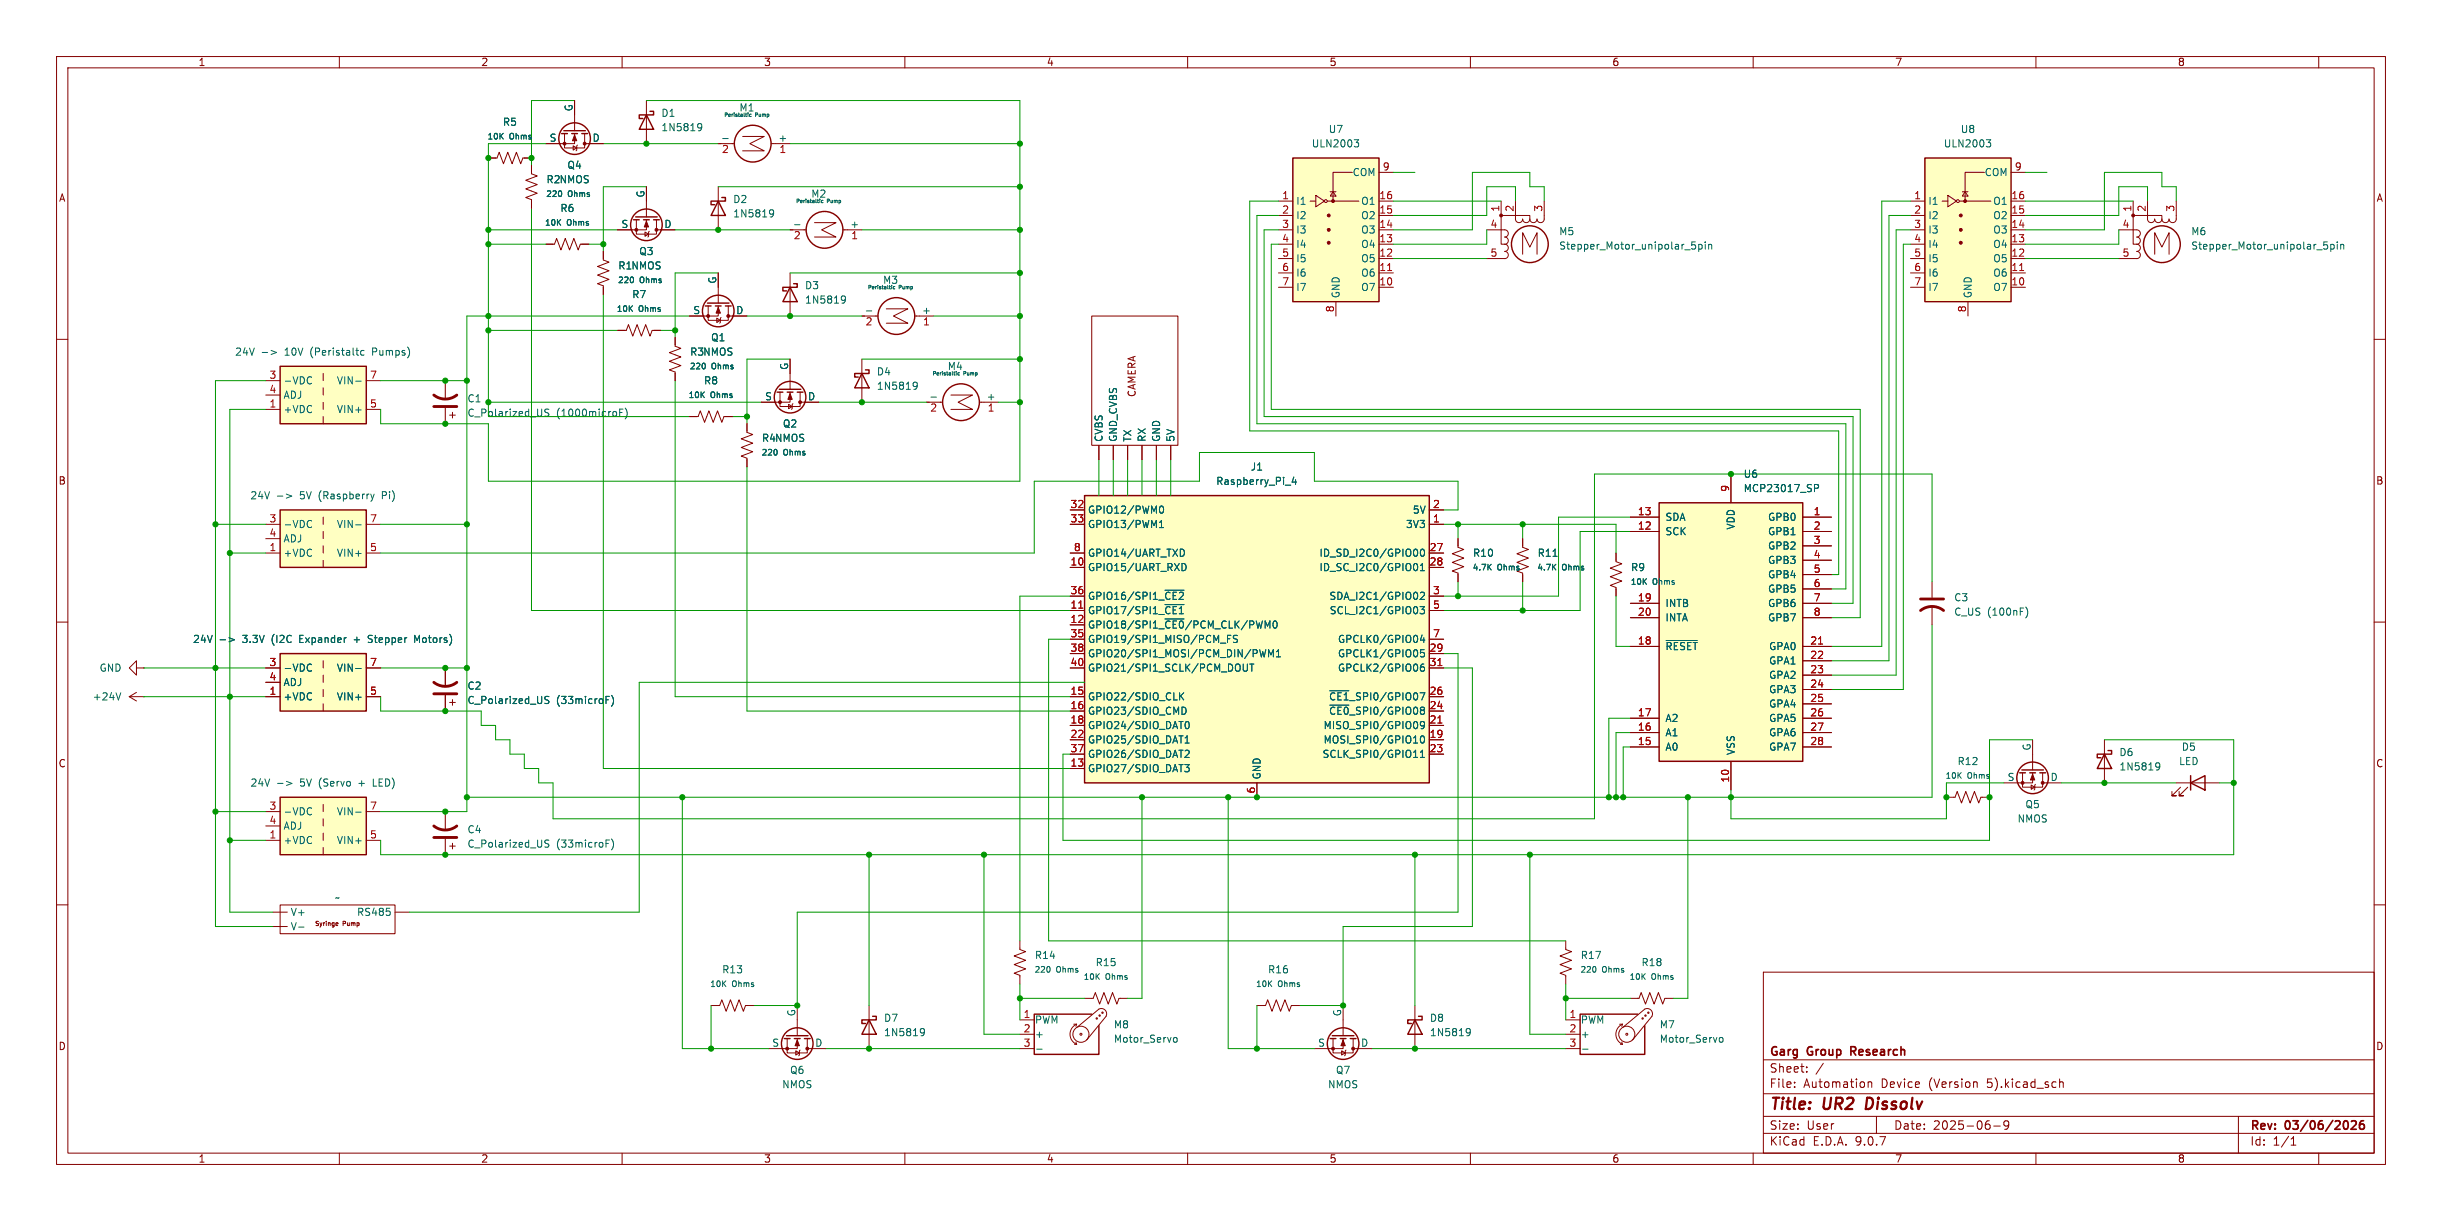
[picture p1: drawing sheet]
<svg xmlns="http://www.w3.org/2000/svg" width="432mm" height="216mm" viewBox="0 0 432 216" stroke-linecap="round" stroke-linejoin="round" font-family="sans-serif">
<defs><g id="words">
<g font-size="2.8" fill="#840000">
<text x="312.8" y="196.8">Title:</text>
<text x="322.5" y="196.8">UR2</text>
<text x="330.8" y="196.8">Dissolv</text>
</g>
<g font-size="2.1" fill="#840000">
<text x="312.8" y="189.9">Sheet:</text>
<text x="312.8" y="187.1">Garg</text>
<text x="319.7" y="187.1">Group</text>
<text x="327.9" y="187.1">Research</text>
<text x="312.8" y="192.6">File:</text>
<text x="318.9" y="192.6">Automation</text>
<text x="332.7" y="192.6">Device</text>
<text x="341.2" y="192.6">(Version</text>
<text x="351.6" y="192.6">5).kicad_sch</text>
<text x="312.8" y="202.8">KiCad</text>
<text x="312.8" y="200">Size:</text>
<text x="319.5" y="200">User</text>
<text x="320.5" y="202.8">E.D.A.</text>
<text x="328.1" y="202.8">9.0.7</text>
<text x="334.8" y="200">Date:</text>
<text x="341.8" y="200">2025-06-9</text>
<text x="397.8" y="200.2">Rev:</text>
<text x="397.8" y="202.8">Id:</text>
<text x="401.9" y="202.8">1/1</text>
<text x="404.2" y="200.2">03/06/2026</text>
</g>
<g font-size="1.8" fill="#840000">
<text x="35" y="11.9">1</text>
<text x="85" y="11.9">2</text>
<text x="135" y="11.9">3</text>
<text x="185" y="11.9">4</text>
<text x="235" y="11.9">5</text>
<text x="285" y="11.9">6</text>
<text x="335" y="11.9">7</text>
<text x="385" y="11.9">8</text>
<text x="10.3" y="35.9">A</text>
<text x="420.1" y="35.9">A</text>
<text x="201" y="70.3" transform="rotate(-90 201 70.3)">CAMERA</text>
<text x="10.3" y="85.9">B</text>
<text x="420.1" y="85.9">B</text>
<text x="10.3" y="135.9">C</text>
<text x="420.1" y="135.9">C</text>
<text x="10.3" y="185.9">D</text>
<text x="420.1" y="185.9">D</text>
<text x="35" y="205.8">1</text>
<text x="85" y="205.8">2</text>
<text x="135" y="205.8">3</text>
<text x="185" y="205.8">4</text>
<text x="235" y="205.8">5</text>
<text x="285" y="205.8">6</text>
<text x="335" y="205.8">7</text>
<text x="385" y="205.8">8</text>
</g>
<g font-size="1.8" fill="#006464">
<text x="88.8" y="22.5">R5</text>
<text x="101.3" y="19.8" transform="rotate(-90 101.3 19.8)">G</text>
<text x="116.8" y="20.9">D1</text>
<text x="116.8" y="23.4">1N5819</text>
<text x="130.6" y="19.9">M1</text>
<text x="234.8" y="23.7">U7</text>
<text x="346.6" y="23.7">U8</text>
<text x="97.1" y="25.1">S</text>
<text x="104.7" y="25.1">D</text>
<text x="137.5" y="25.1">+</text>
<text x="231.9" y="26.3">ULN2003</text>
<text x="343.6" y="26.3">ULN2003</text>
<text x="96.5" y="32.6">R2NMOS</text>
<text x="100.2" y="30.1">Q4</text>
<text x="114" y="35" transform="rotate(-90 114 35)">G</text>
<text x="143.3" y="35.2">M2</text>
<text x="239.1" y="31.3">COM</text>
<text x="350.8" y="31.3">COM</text>
<text x="99" y="37.7">R6</text>
<text x="109.8" y="40.4">S</text>
<text x="117.4" y="40.4">D</text>
<text x="129.5" y="36.1">D2</text>
<text x="129.5" y="38.6">1N5819</text>
<text x="150.2" y="40.4">+</text>
<text x="229.1" y="36.4">I1</text>
<text x="229.1" y="39">I2</text>
<text x="229.1" y="41.5">I3</text>
<text x="240.6" y="36.4">O1</text>
<text x="240.6" y="39">O2</text>
<text x="240.6" y="41.5">O3</text>
<text x="275.6" y="41.8">M5</text>
<text x="340.9" y="36.4">I1</text>
<text x="340.9" y="39">I2</text>
<text x="340.9" y="41.5">I3</text>
<text x="352.3" y="36.4">O1</text>
<text x="352.3" y="39">O2</text>
<text x="352.3" y="41.5">O3</text>
<text x="387.4" y="41.8">M6</text>
<text x="109.2" y="47.9">R1NMOS</text>
<text x="112.9" y="45.3">Q3</text>
<text x="229.1" y="44">I4</text>
<text x="229.1" y="46.6">I5</text>
<text x="240.6" y="44">O4</text>
<text x="240.6" y="46.6">O5</text>
<text x="275.6" y="44.3">Stepper_Motor_unipolar_5pin</text>
<text x="340.9" y="44">I4</text>
<text x="340.9" y="46.6">I5</text>
<text x="352.3" y="44">O4</text>
<text x="352.3" y="46.6">O5</text>
<text x="387.4" y="44.3">Stepper_Motor_unipolar_5pin</text>
<text x="111.7" y="52.9">R7</text>
<text x="126.7" y="50.3" transform="rotate(-90 126.7 50.3)">G</text>
<text x="142.2" y="51.3">D3</text>
<text x="142.2" y="53.9">1N5819</text>
<text x="156" y="50.4">M3</text>
<text x="229.1" y="49.1">I6</text>
<text x="229.1" y="51.7">I7</text>
<text x="237.1" y="52.8" transform="rotate(-90 237.1 52.8)">GND</text>
<text x="240.6" y="49.1">O6</text>
<text x="240.6" y="51.7">O7</text>
<text x="340.9" y="49.1">I6</text>
<text x="340.9" y="51.7">I7</text>
<text x="348.8" y="52.8" transform="rotate(-90 348.8 52.8)">GND</text>
<text x="352.3" y="49.1">O6</text>
<text x="352.3" y="51.7">O7</text>
<text x="122.5" y="55.6">S</text>
<text x="130.1" y="55.6">D</text>
<text x="162.9" y="55.6">+</text>
<text x="41.5" y="63.1">24V</text>
<text x="50.5" y="63.1">10V</text>
<text x="55.1" y="63.1">(Peristaltc</text>
<text x="66.3" y="63.1">Pumps)</text>
<text x="121.9" y="63.1">R3NMOS</text>
<text x="125.6" y="60.6">Q1</text>
<text x="139.4" y="65.5" transform="rotate(-90 139.4 65.5)">G</text>
<text x="167.5" y="65.6">M4</text>
<text x="50" y="70.7">ADJ</text>
<text x="50" y="68.2">-VDC</text>
<text x="59.5" y="68.2">VIN-</text>
<text x="82.6" y="71.3">C1</text>
<text x="124.4" y="68.2">R8</text>
<text x="135.2" y="70.9">S</text>
<text x="142.8" y="70.9">D</text>
<text x="154.9" y="66.6">D4</text>
<text x="154.9" y="69.1">1N5819</text>
<text x="174.4" y="70.9">+</text>
<text x="50" y="73.3">+VDC</text>
<text x="59.5" y="73.3">VIN+</text>
<text x="82.6" y="73.9">C_Polarized_US</text>
<text x="98.4" y="73.9">(1000microF)</text>
<text x="138.3" y="75.8">Q2</text>
<text x="134.6" y="78.3">R4NMOS</text>
<text x="195.2" y="78.2" transform="rotate(-90 195.2 78.2)">CVBS</text>
<text x="197.7" y="78.2" transform="rotate(-90 197.7 78.2)">GND_CVBS</text>
<text x="200.3" y="78.2" transform="rotate(-90 200.3 78.2)">TX</text>
<text x="202.8" y="78.2" transform="rotate(-90 202.8 78.2)">RX</text>
<text x="205.3" y="78.2" transform="rotate(-90 205.3 78.2)">GND</text>
<text x="207.9" y="78.2" transform="rotate(-90 207.9 78.2)">5V</text>
<text x="221.1" y="83.4">J1</text>
<text x="44.2" y="88.5">24V</text>
<text x="53.2" y="88.5">5V</text>
<text x="56.6" y="88.5">(Raspberry</text>
<text x="68" y="88.5">Pi)</text>
<text x="215" y="86">Raspberry_Pi_4</text>
<text x="308.2" y="84.7">U6</text>
<text x="308.2" y="87.2">MCP23017_SP</text>
<text x="50" y="93.6">-VDC</text>
<text x="59.5" y="93.6">VIN-</text>
<text x="192.3" y="91">GPIO12/PWM0</text>
<text x="192.3" y="93.6">GPIO13/PWM1</text>
<text x="248.5" y="93.6">3V3</text>
<text x="249.7" y="91">5V</text>
<text x="294.4" y="92.3">SDA</text>
<text x="294.4" y="94.8">SCK</text>
<text x="306.9" y="93.7" transform="rotate(-90 306.9 93.7)">VDD</text>
<text x="312.5" y="92.3">GPB0</text>
<text x="312.5" y="94.8">GPB1</text>
<text x="50" y="98.7">+VDC</text>
<text x="50" y="96.1">ADJ</text>
<text x="59.5" y="98.7">VIN+</text>
<text x="192.3" y="98.7">GPIO14/UART_TXD</text>
<text x="192.3" y="101.2">GPIO15/UART_RXD</text>
<text x="233.2" y="98.7">ID_SD_I2C0/GPIO00</text>
<text x="233.2" y="101.2">ID_SC_I2C0/GPIO01</text>
<text x="260.4" y="98.7">R10</text>
<text x="271.8" y="98.7">R11</text>
<text x="288.3" y="101.2">R9</text>
<text x="312.5" y="97.4">GPB2</text>
<text x="312.5" y="99.9">GPB3</text>
<text x="192.3" y="106.3">GPIO16/SPI1_~{CE2}</text>
<text x="235" y="106.3">SDA_I2C1/GPIO02</text>
<text x="294.4" y="107.5">INTB</text>
<text x="312.5" y="102.5">GPB4</text>
<text x="312.5" y="105">GPB5</text>
<text x="312.5" y="107.5">GPB6</text>
<text x="345.4" y="106.5">C3</text>
<text x="34" y="113.9">24V</text>
<text x="38.7" y="113.9">-&gt;</text>
<text x="43" y="113.9">3.3V</text>
<text x="48.3" y="113.9">(I2C</text>
<text x="53.4" y="113.9">Expander</text>
<text x="63.2" y="113.9">+</text>
<text x="66" y="113.9">Stepper</text>
<text x="74.3" y="113.9">Motors)</text>
<text x="192.3" y="108.8">GPIO17/SPI1_~{CE1}</text>
<text x="192.3" y="111.4">GPIO18/SPI1_~{CE0}/PCM_CLK/PWM0</text>
<text x="192.3" y="113.9">GPIO19/SPI1_MISO/PCM_FS</text>
<text x="235" y="108.8">SCL_I2C1/GPIO03</text>
<text x="236.5" y="113.9">GPCLK0/GPIO04</text>
<text x="294.4" y="110.1">INTA</text>
<text x="312.5" y="110.1">GPB7</text>
<text x="345.4" y="109.1">C_US (100nF)</text>
<text x="17.5" y="119">GND</text>
<text x="50" y="119">-VDC</text>
<text x="59.5" y="119">VIN-</text>
<text x="192.3" y="116.4">GPIO20/SPI1_MOSI/PCM_DIN/PWM1</text>
<text x="192.3" y="119">GPIO21/SPI1_SCLK/PCM_DOUT</text>
<text x="236.5" y="116.4">GPCLK1/GPIO05</text>
<text x="236.5" y="119">GPCLK2/GPIO06</text>
<text x="294.4" y="115.2">~{RESET}</text>
<text x="312.7" y="115.2">GPA0</text>
<text x="312.7" y="117.7">GPA1</text>
<text x="16.3" y="124.1">+24V</text>
<text x="50" y="124.1">+VDC</text>
<text x="50" y="121.5">ADJ</text>
<text x="59.5" y="124.1">VIN+</text>
<text x="82.6" y="122.1">C2</text>
<text x="82.6" y="124.7">C_Polarized_US</text>
<text x="98.4" y="124.7">(33microF)</text>
<text x="192.3" y="124.1">GPIO22/SDIO_CLK</text>
<text x="234.9" y="124.1">~{CE1}_SPI0/GPIO07</text>
<text x="312.7" y="120.2">GPA2</text>
<text x="312.7" y="122.8">GPA3</text>
<text x="312.7" y="125.3">GPA4</text>
<text x="192.3" y="126.6">GPIO23/SDIO_CMD</text>
<text x="192.3" y="129.1">GPIO24/SDIO_DAT0</text>
<text x="192.3" y="131.7">GPIO25/SDIO_DAT1</text>
<text x="233.9" y="129.1">MISO_SPI0/GPIO09</text>
<text x="233.9" y="131.7">MOSI_SPI0/GPIO10</text>
<text x="234.9" y="126.6">~{CE0}_SPI0/GPIO08</text>
<text x="294.4" y="127.9">A2</text>
<text x="294.4" y="130.4">A1</text>
<text x="312.7" y="127.9">GPA5</text>
<text x="312.7" y="130.4">GPA6</text>
<text x="192.3" y="134.2">GPIO26/SDIO_DAT2</text>
<text x="192.3" y="136.8">GPIO27/SDIO_DAT3</text>
<text x="223.1" y="137.9" transform="rotate(-90 223.1 137.9)">GND</text>
<text x="233.8" y="134.2">SCLK_SPI0/GPIO11</text>
<text x="294.4" y="132.9">A0</text>
<text x="306.9" y="133.6" transform="rotate(-90 306.9 133.6)">VSS</text>
<text x="312.7" y="132.9">GPA7</text>
<text x="346" y="135.5">R12</text>
<text x="359.2" y="132.8" transform="rotate(-90 359.2 132.8)">G</text>
<text x="374.7" y="133.9">D6</text>
<text x="374.7" y="136.4">1N5819</text>
<text x="385.2" y="135.5">LED</text>
<text x="385.7" y="132.9">D5</text>
<text x="44.2" y="139.3">24V</text>
<text x="53.2" y="139.3">5V</text>
<text x="56.7" y="139.3">(Servo</text>
<text x="63.9" y="139.3">+</text>
<text x="66.6" y="139.3">LED)</text>
<text x="354.9" y="138.2">S</text>
<text x="358" y="143.1">Q5</text>
<text x="362.5" y="138.2">D</text>
<text x="50" y="149.5">+VDC</text>
<text x="50" y="146.9">ADJ</text>
<text x="50" y="144.4">-VDC</text>
<text x="59.5" y="149.5">VIN+</text>
<text x="59.5" y="144.4">VIN-</text>
<text x="82.6" y="147.5">C4</text>
<text x="356.6" y="145.6">NMOS</text>
<text x="82.6" y="150.1">C_Polarized_US</text>
<text x="98.4" y="150.1">(33microF)</text>
<text x="59.1" y="159.6">~</text>
<text x="51.3" y="162.2">V+</text>
<text x="51.3" y="164.7">V-</text>
<text x="63" y="162.2">RS485</text>
<text x="127.6" y="172.3">R13</text>
<text x="182.9" y="169.8">R14</text>
<text x="193.6" y="171">R15</text>
<text x="224.1" y="172.3">R16</text>
<text x="279.4" y="169.8">R17</text>
<text x="290.2" y="171">R18</text>
<text x="140.7" y="179.8" transform="rotate(-90 140.7 179.8)">G</text>
<text x="237.2" y="179.8" transform="rotate(-90 237.2 179.8)">G</text>
<text x="136.5" y="185.2">S</text>
<text x="144" y="185.2">D</text>
<text x="156.2" y="180.9">D7</text>
<text x="156.2" y="183.4">1N5819</text>
<text x="182.9" y="181.2">PWM</text>
<text x="182.9" y="183.7">+</text>
<text x="196.9" y="182">M8</text>
<text x="196.9" y="184.6">Motor_Servo</text>
<text x="233" y="185.2">S</text>
<text x="240.6" y="185.2">D</text>
<text x="252.7" y="180.9">D8</text>
<text x="252.7" y="183.4">1N5819</text>
<text x="279.4" y="181.2">PWM</text>
<text x="279.4" y="183.7">+</text>
<text x="293.4" y="182">M7</text>
<text x="293.4" y="184.6">Motor_Servo</text>
<text x="139.6" y="190.1">Q6</text>
<text x="236.1" y="190.1">Q7</text>
<text x="138.2" y="192.6">NMOS</text>
<text x="234.7" y="192.6">NMOS</text>
</g>
<g font-size="1.8" fill="#a90000">
<text x="127.6" y="27.4">2</text>
<text x="137.7" y="27.4">1</text>
<text x="226.6" y="35.3">1</text>
<text x="243.8" y="35.3">16</text>
<text x="244.4" y="30.2">9</text>
<text x="338.4" y="35.3">1</text>
<text x="355.6" y="35.3">16</text>
<text x="356.2" y="30.2">9</text>
<text x="226.6" y="37.8">2</text>
<text x="226.6" y="40.4">3</text>
<text x="243.8" y="37.8">15</text>
<text x="243.8" y="40.4">14</text>
<text x="263.5" y="40.4">4</text>
<text x="265.2" y="37.5" transform="rotate(-90 265.2 37.5)">1</text>
<text x="267.7" y="37.5" transform="rotate(-90 267.7 37.5)">2</text>
<text x="272.8" y="37.5" transform="rotate(-90 272.8 37.5)">3</text>
<text x="338.4" y="37.8">2</text>
<text x="338.4" y="40.4">3</text>
<text x="355.6" y="37.8">15</text>
<text x="355.6" y="40.4">14</text>
<text x="375.2" y="40.4">4</text>
<text x="376.9" y="37.5" transform="rotate(-90 376.9 37.5)">1</text>
<text x="379.5" y="37.5" transform="rotate(-90 379.5 37.5)">2</text>
<text x="384.6" y="37.5" transform="rotate(-90 384.6 37.5)">3</text>
<text x="140.3" y="42.6">2</text>
<text x="150.4" y="42.6">1</text>
<text x="226.6" y="42.9">4</text>
<text x="226.6" y="45.5">5</text>
<text x="243.8" y="42.9">13</text>
<text x="243.8" y="45.5">12</text>
<text x="263.5" y="45.5">5</text>
<text x="338.4" y="42.9">4</text>
<text x="338.4" y="45.5">5</text>
<text x="355.6" y="42.9">13</text>
<text x="355.6" y="45.5">12</text>
<text x="375.2" y="45.5">5</text>
<text x="226.6" y="48">6</text>
<text x="226.6" y="50.5">7</text>
<text x="243.8" y="48">11</text>
<text x="243.8" y="50.5">10</text>
<text x="338.4" y="48">6</text>
<text x="338.4" y="50.5">7</text>
<text x="355.6" y="48">11</text>
<text x="355.6" y="50.5">10</text>
<text x="153" y="57.9">2</text>
<text x="163.1" y="57.9">1</text>
<text x="236" y="55.3" transform="rotate(-90 236 55.3)">8</text>
<text x="347.7" y="55.3" transform="rotate(-90 347.7 55.3)">8</text>
<text x="47.6" y="69.6">4</text>
<text x="47.6" y="67.1">3</text>
<text x="65.3" y="67.1">7</text>
<text x="47.6" y="72.1">1</text>
<text x="65.3" y="72.1">5</text>
<text x="164.4" y="73.1">2</text>
<text x="174.6" y="73.1">1</text>
<text x="189.2" y="89.9">32</text>
<text x="253.3" y="89.9">2</text>
<text x="305.8" y="87.1" transform="rotate(-90 305.8 87.1)">9</text>
<text x="47.6" y="95">4</text>
<text x="47.6" y="92.5">3</text>
<text x="65.3" y="92.5">7</text>
<text x="189.2" y="92.5">33</text>
<text x="253.3" y="92.5">1</text>
<text x="289.5" y="91.2">13</text>
<text x="289.5" y="93.7">12</text>
<text x="320.6" y="91.2">1</text>
<text x="320.6" y="93.7">2</text>
<text x="47.6" y="97.5">1</text>
<text x="65.3" y="97.5">5</text>
<text x="189.2" y="100.1">10</text>
<text x="189.8" y="97.5">8</text>
<text x="252.7" y="97.5">27</text>
<text x="252.7" y="100.1">28</text>
<text x="320.6" y="96.3">3</text>
<text x="320.6" y="98.8">4</text>
<text x="320.6" y="101.3">5</text>
<text x="189.2" y="105.2">36</text>
<text x="189.2" y="107.7">11</text>
<text x="253.3" y="105.2">3</text>
<text x="253.3" y="107.7">5</text>
<text x="289.5" y="106.4">19</text>
<text x="320.6" y="103.9">6</text>
<text x="320.6" y="106.4">7</text>
<text x="189.2" y="110.2">12</text>
<text x="189.2" y="112.8">35</text>
<text x="253.3" y="112.8">7</text>
<text x="289.5" y="109">20</text>
<text x="320.6" y="109">8</text>
<text x="47.6" y="117.9">3</text>
<text x="65.3" y="117.9">7</text>
<text x="189.2" y="115.3">38</text>
<text x="189.2" y="117.9">40</text>
<text x="252.7" y="115.3">29</text>
<text x="252.7" y="117.9">31</text>
<text x="289.5" y="114">18</text>
<text x="320" y="114">21</text>
<text x="320" y="116.6">22</text>
<text x="320" y="119.1">23</text>
<text x="47.6" y="122.9">1</text>
<text x="47.6" y="120.4">4</text>
<text x="65.3" y="122.9">5</text>
<text x="189.2" y="122.9">15</text>
<text x="189.2" y="125.5">16</text>
<text x="252.7" y="122.9">26</text>
<text x="252.7" y="125.5">24</text>
<text x="320" y="121.7">24</text>
<text x="320" y="124.2">25</text>
<text x="189.2" y="128">18</text>
<text x="189.2" y="130.6">22</text>
<text x="252.7" y="128">21</text>
<text x="252.7" y="130.6">19</text>
<text x="289.5" y="126.7">17</text>
<text x="289.5" y="129.3">16</text>
<text x="289.5" y="131.8">15</text>
<text x="320" y="126.7">26</text>
<text x="320" y="129.3">27</text>
<text x="320" y="131.8">28</text>
<text x="189.2" y="133.1">37</text>
<text x="189.2" y="135.6">13</text>
<text x="252.7" y="133.1">23</text>
<text x="47.6" y="143.3">3</text>
<text x="65.3" y="143.3">7</text>
<text x="222" y="140.4" transform="rotate(-90 222 140.4)">6</text>
<text x="305.8" y="138.5" transform="rotate(-90 305.8 138.5)">10</text>
<text x="47.6" y="148.3">1</text>
<text x="47.6" y="145.8">4</text>
<text x="65.3" y="148.3">5</text>
<text x="180.9" y="180.1">1</text>
<text x="180.9" y="182.6">2</text>
<text x="180.9" y="185.2">3</text>
<text x="277.4" y="180.1">1</text>
<text x="277.4" y="182.6">2</text>
<text x="277.4" y="185.2">3</text>
</g>
<g font-size="1.4" fill="#006464">
<text x="86.1" y="24.9">10K</text>
<text x="90.1" y="24.9">Ohms</text>
<text x="96.5" y="35">220</text>
<text x="100.4" y="35">Ohms</text>
<text x="96.3" y="40.1">10K</text>
<text x="100.2" y="40.1">Ohms</text>
<text x="109.2" y="50.3">220</text>
<text x="113.1" y="50.3">Ohms</text>
<text x="109" y="55.3">10K</text>
<text x="112.9" y="55.3">Ohms</text>
<text x="121.9" y="65.5">220</text>
<text x="125.8" y="65.5">Ohms</text>
<text x="121.7" y="70.6">10K</text>
<text x="125.6" y="70.6">Ohms</text>
<text x="134.6" y="80.7">220</text>
<text x="138.5" y="80.7">Ohms</text>
<text x="260.3" y="101.1">4.7K</text>
<text x="264.8" y="101.1">Ohms</text>
<text x="271.7" y="101.1">4.7K</text>
<text x="276.2" y="101.1">Ohms</text>
<text x="288.3" y="103.6">10K</text>
<text x="292.2" y="103.6">Ohms</text>
<text x="343.9" y="137.9">10K</text>
<text x="347.9" y="137.9">Ohms</text>
<text x="182.8" y="172.2">220</text>
<text x="186.8" y="172.2">Ohms</text>
<text x="191.5" y="173.5">10K</text>
<text x="195.5" y="173.5">Ohms</text>
<text x="279.4" y="172.2">220</text>
<text x="283.3" y="172.2">Ohms</text>
<text x="288" y="173.5">10K</text>
<text x="292" y="173.5">Ohms</text>
<text x="125.5" y="174.7">10K</text>
<text x="129.4" y="174.7">Ohms</text>
<text x="222" y="174.7">10K</text>
<text x="226" y="174.7">Ohms</text>
</g>
<g font-size="1.1" fill="#840000">
<text x="55.3" y="163.9">Syringe</text>
<text x="60.3" y="163.9">Pump</text>
</g>
<g font-size=".9" fill="#006464">
<text x="127.9" y="20.9">Peristaltic</text>
<text x="133.6" y="20.9">Pump</text>
<text x="140.6" y="36.1">Peristaltic</text>
<text x="146.3" y="36.1">Pump</text>
<text x="153.3" y="51.3">Peristaltic</text>
<text x="159" y="51.3">Pump</text>
<text x="164.8" y="66.6">Peristaltic</text>
<text x="170.4" y="66.6">Pump</text>
</g>
</g></defs>
<g fill="none" stroke="#840000" stroke-width=".18">
<path d="M10 10h411.8v195.9h-411.8zM12 12h407.8v191.9h-407.8zM60 10v2M110 10v2M160 10v2M210 10v2M260 10v2M310 10v2M360 10v2M410 10v2M10 60h2M419.8 60h2"/>
<path d="M257.8 95.3v1.5l1 .4-2 .7 2 .8-2 .7 2 .8-2 .8 1 .3v1.6M10 110h2M419.8 110h2M10 160h2M48.3 161.3h2.5M48.3 163.8h2.5M49.5 160h20.3v5.1h-20.3zM59.4 163.4l.4-.1-.1-.1-.3 .1v.3h.3M63.4 163.2l.1 .1-.1 .4M69.8 161.3h2.6M180.3 166.4v1.5l1.1 .4-2.1 .7 2.1 .8-2.1 .8 2.1 .7-2.1 .8 1 .4v1.5M191.8 176.5h1.5l.4-1 .7 2 .8-2 .8 2 .7-2 .8 2 .4-1h1.5"/>
<path d="M222.2 177.8h1.6l.4-1 .7 2 .8-2 .7 2 .8-2 .8 2 .3-1h1.6M250.2 177.8v7.6M311.8 171.9h108v32h-108zM419.8 160h2M311.8 197.4h108M311.8 193.4h108M311.8 187.4h108M317.3 192.1v.2M317.3 191.4v.1M319.5 189.4v.2M319.5 188.7v.1M322.4 188l-1.3 1.9"/>
<path d="M330.3 191.3v1M330.3 191.4l.2-.1 .4 .1 .1 .9M331.8 197.4v3M349.5 191.4l.1 .9M352.5 199.1h1.2M355.2 198.8l-.3 .3h-.3l-.3-.3 .2-.5 .4-.1 .2 .1a.99 .99 0 0 1-.3 1.4h-.3M364.2 191.4l.2-.1 .4 .1v.9M364.2 190.8v1.5M395.8 197.4v6.5M60 203.9v2M110 203.9v2M160 203.9v2"/>
<path d="M210 203.9v2M260 203.9v2M310 203.9v2M311.8 200.4h108M360 203.9v2M405.1 202.5h.9M405.1 201.4l.4-.4v1.5M410 203.9v2"/>
</g>
<path d="M327.3 185.9h.6M327.9 185.1h-.6v1.5M415.8 198.3l.6-.1 .2 .1v.3l-.9 1.1h.9M417.9 198.2a.59 .59 0 0 0-.7 .6v.6l.2 .2 .4 .1 .2-.2 .1-.5-.2-.2-.4-.1-.3 .3" fill="none" stroke="#840000" stroke-width=".3"/>
<path d="M330.2 194.1l-.3 2h.5" fill="none" stroke="#840000" stroke-width=".4"/>
<path d="M52.8 163.9h1M68.9 161.2v.5M185.6 171.1v.6M259.4 181.9h.3l.2 .1a.84 .84 0 0 1-.3 1.1h-.2M260 182.4l-.3 .3-.3-.1" fill="none" stroke="#006464" stroke-width=".18"/>
<path d="M250.8 179.7h.7v.6h-2.6v.7h.7M250.2 180.3l1.3 2.6h-2.6z" fill="none" stroke="#840000" stroke-width=".25"/>
<path d="M228.6 27.9h15.2v25.4h-15.2z" fill="#ffffc2"/>
<path d="M228.6 27.9h15.2v25.4h-15.2z" fill="none" stroke="#840000" stroke-width=".25"/>
<g fill="none" stroke="#840000" stroke-width=".18">
<path d="M226.1 35.6h2.5M226.1 38.1h2.5M231.6 35.6h1.1M232.7 34.5l1.5 1.1-1.5 1zM234.7 35.6h5.6M235.2 33.9h1M235.7 33.9l.5 .8h-1zM239.1 30.5h-3.4v5.1M243.8 35.6h2.6M243.8 38.1h2.6M243.8 30.5h2.6M193 55.9h15.3v22.8h-15.3z"/>
<path d="M226.1 40.6h2.5M226.1 43.2h2.5M226.1 45.7h2.5M226.1 48.3h2.5M226.1 50.8h2.5M236.2 53.3v2.6M243.8 40.6h2.6M243.8 43.2h2.6M243.8 45.7h2.6M243.8 48.3h2.6M243.8 50.8h2.6M194.3 78.7v2.6"/>
<path d="M196.8 78.7v2.6M199.4 78.7v2.6M201.9 78.7v2.6M204.5 78.7v2.6M207 78.7v2.6"/>
<circle cx="234.4" cy="35.6" r=".25"/>
</g>
<g fill="#840000" stroke="#840000" stroke-width=".18">
<circle cx="234.9" cy="38.1" r=".25"/>
<circle cx="234.9" cy="40.6" r=".25"/>
<circle cx="234.9" cy="42.9" r=".25"/>
<circle cx="235.7" cy="35.6" r=".25"/>
</g>
<path d="M245.4 47.8h.7" fill="none" stroke="#a90000" stroke-width=".18"/>
<path d="M239.5 24.7h.7l-.4 .5 .4 .1v.4l-.2 .3h-.4" fill="none" stroke="#006464" stroke-width=".18"/>
<path d="M49.5 115.6h15.3v10.1h-15.3z" fill="#ffffc2"/>
<path d="M49.5 115.6h15.3v10.1h-15.3z" fill="none" stroke="#840000" stroke-width=".25"/>
<path d="M47 118.1h2.5M57.1 116.8v1.3M57.1 119.4v1.3M64.8 118.1h2.5M47 123.2h2.5M47 120.7h2.5M57.1 121.9v1.3M57.1 124.5v1.2M64.8 123.2h2.5" fill="none" stroke="#840000" stroke-width=".18"/>
<path d="M40.5 112.8l1 .3-1 .4M54.9 117.4l.2 .1M55.1 118.6l-.2 .1M62.6 113.1h1M62.9 118.2h1M65.1 113.5l.5 .1M65.6 112.3h-.3l-.2 .3 .1 .3 .4 .1M74.2 112.3l-.4 .9-.5-.9v1.3" fill="none" stroke="#006464" stroke-width=".18"/>
<path d="M49.5 141h15.3v10.1h-15.3z" fill="#ffffc2"/>
<path d="M49.5 141h15.3v10.1h-15.3z" fill="none" stroke="#840000" stroke-width=".25"/>
<g fill="none" stroke="#840000" stroke-width=".18">
<path d="M94 29.2v1.5l1 .4-2 .8 2 .7-2 .8 2 .8-2 .7 1 .4v1.5M96.5 43.2h1.5l.4-1 .8 2 .7-2 .8 2 .8-2 .7 2 .4-1h1.5M269.2 95.3v1.5l1.1 .4-2.1 .7 2.1 .8-2.1 .7 2.1 .8-2.1 .8 1 .3v1.6M24.1 118.1v-1.3l-1.2 1.3 1.2 1.3v-1.3h1.3M25.4 118.1h.1M22.9 123.2l1.2 .8M22.9 123.2h2.5M24.1 122.4l-1.2 .8M25.4 123.2h.1M47 148.6h2.5M47 143.5h2.5M47 146.1h2.5"/>
<path d="M57.1 142.2v1.3M57.1 144.8v1.3M57.1 147.3v1.3M57.1 149.9v1.2M64.8 148.6h2.5M64.8 143.5h2.5M78.7 143.5v3.3M78.7 148.3v2.8M79.5 149.6h1M80 149.1v1"/>
</g>
<g fill="none" stroke="#006464" stroke-width=".18">
<path d="M99.3 33.9v.7M274.6 98.4h.7M21.4 122.5l-.5 1.3M49.1 138.5h.9M50.6 138.2l1 .3-1 .4M66 137.7v1.3h.6M54.9 142.8l.2 .1M55.1 144l-.2 .1M62.9 143.6h1M97.1 148.6l-.5-.1-.2 .2v.3l.5 .3 .2 .3-.3 .2-.5-.1M107.2 148.5h.6M107.2 149.1h.4"/>
<path d="M108.1 148.4a1.46 1.46 0 0 1 0 1.9"/>
</g>
<path d="M76.7 146.1a3.3 3.3 0 0 0 4.1 0M76.7 148.1h4.1" fill="none" stroke="#840000" stroke-width=".51"/>
<path d="M49.5 64.8h15.3v10.1h-15.3z" fill="#ffffc2"/>
<path d="M49.5 64.8h15.3v10.1h-15.3z" fill="none" stroke="#840000" stroke-width=".25"/>
<path d="M47 72.4h2.5M47 67.3h2.5M47 69.9h2.5M57.1 66v1.3M57.1 68.6v1.3M57.1 71.1v1.3M57.1 73.7v1.2M64.8 72.4h2.5M64.8 67.3h2.5" fill="none" stroke="#840000" stroke-width=".18"/>
<path d="M46.4 62.3h.9M47.9 62l1 .3-1 .4M54.9 66.6l.2 .1M55.1 67.8l-.2 .1M62.9 67.4h1M64.4 62h-.4l-.2 .2 .1 .5h.5" fill="none" stroke="#006464" stroke-width=".18"/>
<path d="M49.5 90.2h15.3v10.1h-15.3z" fill="#ffffc2"/>
<g fill="none" stroke="#840000" stroke-width=".25">
<path d="M137.4 69.3h1M137.8 68.8h3.8M139.2 69.3h1M141 69.3h1M49.5 90.2h15.3v10.1h-15.3zM357.1 136.7h1M357.5 136.1h3.8M358.9 136.7h1M360.7 136.7h1M372.1 133.4l1.3 2.5h-2.6zM372.7 132.7h.7v.7h-2.6v.6h.7M387.3 138.4l2.6-1.2v2.5z"/>
<path d="M387.3 137.2v2.5M154.3 179.7h.6v.6h-2.5v.7h.6M193 179.3h-10.1v7.1h11.4v-5M289.6 179.3h-10.2v7.1h11.4v-5M138.7 183.6h1M139.1 183.1h3.8M140.5 183.6h1M142.2 183.6h1.1M153.7 180.3l1.2 2.6h-2.5zM235.2 183.6h1M235.6 183.1h3.8M237 183.6h1"/>
<path d="M238.8 183.6h1"/>
<circle cx="270.5" cy="43.2" r="3.3"/>
<circle cx="382.3" cy="43.2" r="3.3"/>
<circle cx="139.7" cy="70.2" r="2.79"/>
<circle cx="359.4" cy="137.5" r="2.79"/>
<circle cx="141" cy="184.5" r="2.79"/>
<circle cx="237.5" cy="184.5" r="2.79"/>
</g>
<g fill="none" stroke="#840000" stroke-width=".18">
<path d="M265.4 38.1v5.1h.7M265.4 38.1h5.1v.6M265.4 35.6v2.5M268 35.6v3.1a.64 .64 0 0 0 .6 .7 .64 .64 0 0 0 .6-.7 .64 .64 0 0 0 .7 .7 .64 .64 0 0 0 .6-.7M273 35.6v3.1a.64 .64 0 0 1-.6 .7 .64 .64 0 0 1-.6-.7 .64 .64 0 0 1-.7 .7 .64 .64 0 0 1-.6-.7M377.2 38.1v5.1h.6M377.2 38.1h5.1v.6M377.2 35.6v2.5M379.7 35.6v3.1a.64 .64 0 0 0 .7 .7 .64 .64 0 0 0 .6-.7 .64 .64 0 0 0 .6 .7 .64 .64 0 0 0 .7-.7M384.8 35.6v3.1a.64 .64 0 0 1-.6 .7 .64 .64 0 0 1-.7-.7 .64 .64 0 0 1-.6 .7 .64 .64 0 0 1-.6-.7M109.2 58.4h1.5l.4-1 .8 2 .7-2 .8 2 .8-2 .7 2 .4-1h1.5M262.9 40.6h3.2a.64 .64 0 0 1 .6 .7 .64 .64 0 0 1-.6 .6 .63 .63 0 0 1 .6 .7 .63 .63 0 0 1-.6 .6"/>
<path d="M266.1 43.2a.64 .64 0 0 1 .6 .6 .64 .64 0 0 1-.6 .7 .63 .63 0 0 1 .6 .6 .63 .63 0 0 1-.6 .6h-3.2M269.2 45v-3.9l1.3 2.6 1.3-2.6v3.9M374.6 40.6h3.2a.64 .64 0 0 1 .7 .7 .64 .64 0 0 1-.7 .6 .63 .63 0 0 1 .7 .7 .63 .63 0 0 1-.7 .6M377.8 43.2a.64 .64 0 0 1 .7 .6 .64 .64 0 0 1-.7 .7 .63 .63 0 0 1 .7 .6 .63 .63 0 0 1-.7 .6h-3.2M381 45v-3.9l1.3 2.6 1.2-2.6v3.9M132.1 74.9v1.6l1 .3-2 .8 2 .8-2 .7 2 .8-2 .7 1 .4v1.6M137.9 69.3v2.6h3.6v-2.6M139.4 71.5l.7 .4-.7 .4zM139.7 69.3v1.8h-5.1M139.7 63.5v5.3M140.2 71.4l-.1 .1v.8l-.1 .1M141.5 71.1h3.3"/>
<path d="M47 97.8h2.5M47 92.7h2.5M47 95.3h2.5M57.1 91.4v1.3M57.1 94v1.3M57.1 96.5v1.3M57.1 99.1v1.2M64.8 97.8h2.5M64.8 92.7h2.5M285.7 97.8v1.5l1.1 .4-2.1 .8 2.1 .7-2.1 .8 2.1 .7-2.1 .8 1 .4v1.5M341.6 102.9v2.8M341.6 107.2v3.3"/>
<path d="M357.6 136.7v2.5h3.6v-2.5M359.2 138.8l.6 .4-.6 .4zM359.4 136.7v1.7h-5.1M359.4 130.8v5.3M359.9 138.7l-.1 .1v.8l-.1 .1M361.2 138.4h3.3M372.1 130.8v7.6M384.8 138.4h7.6M385.6 139.2l-1.6 1.5h.8h-.8v-.7M386.8 139.2l-1.5 1.5h.8h-.8v-.7M344.2 141h1.5l.4-1 .7 2 .8-2 .8 2 .7-2 .8 2 .4-1h1.5M125.7 177.8h1.6l.3-1 .8 2 .8-2 .7 2 .8-2 .7 2 .4-1h1.5"/>
<path d="M141 177.8v5.3M153.7 177.8v7.6M237.5 177.8v5.3M276.9 166.4v1.5l1 .4-2.1 .7 2.1 .8-2.1 .8 2.1 .7-2.1 .8 1.1 .4v1.5M288.3 176.5h1.5l.4-1 .8 2 .7-2 .8 2 .7-2 .8 2 .4-1h1.5M139.2 183.6v2.6h3.5v-2.6M140.7 185.8l.7 .4-.7 .4zM141 183.6v1.8h-5.1M141.5 185.7l-.1 .1v.8l-.2 .1M142.7 185.4h3.3M180.3 185.4h2.6M180.3 180.3h2.6"/>
<path d="M180.3 182.9h2.6M189.9 181.1h.5M190 184.7h.4M190.2 184.3l.2 .4M190.4 181.1a1.94 1.94 0 0 0-1.2 1.8 1.94 1.94 0 0 0 1.2 1.8M190.4 181.1l-.2 .4M190.5 181.6l3.8-3.2a.94 .94 0 0 1 1.1 .2 .94 .94 0 0 1 .2 1.1l-3.4 4.2M235.7 183.6v2.6h3.6v-2.6M237.2 185.8l.7 .4-.7 .4zM237.5 183.6v1.8h-5.1M238 185.7l-.1 .1v.8l-.2 .1M239.3 185.4h3.3"/>
<path d="M276.9 185.4h2.5M276.9 180.3h2.5M276.9 182.9h2.5M286.4 181.1h.5M286.5 184.7h.4M286.8 184.3l.1 .4M286.9 181.1a1.94 1.94 0 0 0-1.2 1.8 1.94 1.94 0 0 0 1.2 1.8M286.9 181.1l-.1 .4M287 181.6l3.8-3.2a.94 .94 0 0 1 1.1 .2 .94 .94 0 0 1 .2 1.1l-3.4 4.2"/>
<circle cx="194.4" cy="179.6" r=".13"/>
<circle cx="194.9" cy="179.1" r=".13"/>
<circle cx="291" cy="179.6" r=".13"/>
<circle cx="291.5" cy="179.1" r=".13"/>
<circle cx="191.1" cy="182.9" r=".18"/>
<circle cx="191.1" cy="182.9" r="1.42"/>
<circle cx="193.9" cy="180.1" r=".13"/>
<circle cx="287.7" cy="182.9" r="1.42"/>
<circle cx="287.7" cy="182.9" r=".18"/>
<circle cx="290.4" cy="180.1" r=".13"/>
</g>
<g fill="none" stroke="#006464" stroke-width=".18">
<path d="M299.2 42.8h.6M299.3 43.3h.3l.2 .2v.4l-.5 .2M300.4 43.3l.3-.1 .3 .2-.1 .6h-.5M300.4 43.2v1.3M301.5 42.8v.1M301.5 43.2v.9M302.1 43.3l.2-.1 .3 .1 .1 .8M302.1 43.2v.9M410.9 42.8h.6M411 43.3h.3l.3 .2-.1 .4-.5 .2M412.1 43.3l.4-.1 .2 .2-.1 .6h-.5M412.1 43.2v1.3"/>
<path d="M413.3 42.8v.1M413.3 43.2v.9M413.9 43.3l.2-.1 .3 .1v.8M413.9 43.2v.9M137.4 79.6v.7M49 87.7h1M50.6 87.4l1 .3-1 .4M54.9 92l.2 .1M55.1 93.2l-.2 .1M62.9 92.8h1M66.2 87.4l-.3 .8M358.2 107.3a1.46 1.46 0 0 1 0 2"/>
<path d="M381.3 134.9h.4l.1 .1a.84 .84 0 0 1-.3 1.2h-.2M381.9 135.4l-.2 .3-.4-.1M282.1 171.1v.6M162.9 181.9h.3l.2 .1a.84 .84 0 0 1-.3 1.1h-.2M163.5 182.4l-.3 .3-.3-.1M183.3 185.5h1M207.5 183.7l.2-.3 .3 .1 .1 .2-.1 .5-.3 .1-.2-.2M279.8 185.5h1M304 183.7l.2-.3 .3 .1 .2 .2-.2 .5-.3 .1-.2-.2"/>
</g>
<g fill="#840000" stroke="#840000" stroke-width=".18">
<path d="M139.7 69.6l.4 1h-.8z"/>
<path d="M359.4 136.9l.4 1h-.8z"/>
<path d="M237.5 183.9l.4 1h-.8z"/>
<path d="M141 183.9l.4 1h-.8z"/>
<circle cx="141.5" cy="71.1" r=".25"/>
<circle cx="137.9" cy="71.1" r=".25"/>
<circle cx="361.2" cy="138.4" r=".25"/>
<circle cx="357.6" cy="138.4" r=".25"/>
<circle cx="239.3" cy="185.4" r=".25"/>
<circle cx="235.7" cy="185.4" r=".25"/>
<circle cx="142.7" cy="185.4" r=".25"/>
<circle cx="139.2" cy="185.4" r=".25"/>
<circle cx="265.4" cy="38.1" r=".25"/>
<circle cx="377.2" cy="38.1" r=".25"/>
</g>
<path d="M339.6 108a3.3 3.3 0 0 1 4.1 0M339.6 105.9h4.1" fill="none" stroke="#840000" stroke-width=".51"/>
<path d="M340.4 27.9h15.2v25.4h-15.2z" fill="#ffffc2"/>
<path d="M340.4 27.9h15.2v25.4h-15.2z" fill="none" stroke="#840000" stroke-width=".25"/>
<g fill="none" stroke="#840000" stroke-width=".18">
<path d="M337.8 35.6h2.6M337.8 38.1h2.6M343.4 35.6h1M344.4 34.5l1.5 1.1-1.5 1zM346.5 35.6h5.5M347 33.9h1M347.5 33.9l.5 .8h-1zM350.9 30.5h-3.4v5.1M355.6 35.6h2.5M355.6 38.1h2.5M355.6 30.5h2.5M337.8 40.6h2.6"/>
<path d="M337.8 43.2h2.6M337.8 45.7h2.6M337.8 48.3h2.6M337.8 50.8h2.6M348 53.3v2.6M355.6 40.6h2.5M355.6 43.2h2.5M355.6 45.7h2.5M355.6 48.3h2.5M355.6 50.8h2.5"/>
<circle cx="346.2" cy="35.6" r=".25"/>
</g>
<g fill="#840000" stroke="#840000" stroke-width=".18">
<circle cx="346.7" cy="38.1" r=".25"/>
<circle cx="346.7" cy="40.6" r=".25"/>
<circle cx="346.7" cy="42.9" r=".25"/>
<circle cx="347.5" cy="35.6" r=".25"/>
</g>
<path d="M357.1 47.8h.7" fill="none" stroke="#a90000" stroke-width=".18"/>
<path d="M351.2 24.7h.8l-.4 .5 .3 .1 .1 .4-.2 .3h-.4" fill="none" stroke="#006464" stroke-width=".18"/>
<path d="M191.8 87.6h60.9v50.8h-60.9z" fill="#ffffc2"/>
<path d="M191.8 87.6h60.9v50.8h-60.9z" fill="none" stroke="#840000" stroke-width=".25"/>
<g fill="none" stroke="#840000" stroke-width=".18">
<path d="M189.2 90.2h2.6M189.2 92.7h2.6M189.2 97.8h2.6M252.7 90.2h2.6M252.7 92.7h2.6M252.7 97.8h2.6M189.2 100.3h2.6M189.2 105.4h2.6M189.2 108h2.6M189.2 110.5h2.6M189.2 113h2.6M189.2 115.6h2.6"/>
<path d="M189.2 118.1h2.6M252.7 100.3h2.6M252.7 105.4h2.6M252.7 108h2.6M252.7 113h2.6M252.7 115.6h2.6M252.7 118.1h2.6M189.2 123.2h2.6M189.2 125.7h2.6M189.2 128.3h2.6M189.2 130.8h2.6M189.2 133.4h2.6"/>
<path d="M189.2 135.9h2.6M222.2 138.4v2.6M252.7 123.2h2.6M252.7 125.7h2.6M252.7 128.3h2.6M252.7 130.8h2.6M252.7 133.4h2.6"/>
</g>
<g fill="none" stroke="#006464" stroke-width=".18">
<path d="M205 90l.1-.4 .2-.1a.68 .68 0 0 1 .5 .6 .68 .68 0 0 1-.5 .6l-.2-.1-.1-.3M205 93.3h.7M205 92.4l.4-.4v1.3M209 97.1a.68 .68 0 0 1 .4 .6 .68 .68 0 0 1-.4 .7M209 99.6a.64 .64 0 0 1 .7 .7 .64 .64 0 0 1-.7 .6M227.3 85.8h.9M228.8 84.3l-.3 .9h.8M229.1 84.8v.9M250.2 99.6a.68 .68 0 0 1 .5 .7 .68 .68 0 0 1-.5 .6M250.5 97.2l.2 .4-.2 .6M251.3 97.2l.2-.1a.68 .68 0 0 1 .4 .6 .68 .68 0 0 1-.4 .7l-.2-.2-.1-.3zM206 104.4h3.4"/>
<path d="M206 106.9h3.4M206 109.4h3.4M215.8 113.7h1M217.1 112.9h.4M217.7 112.3h-.6v1.3M218.8 112.4l-.5-.1-.2 .2v.3l.6 .3 .1 .3-.2 .2-.5-.1M219.8 117.4v1l.3 .3 .3-.1 .2-.2v-1M221 117.4h.7M221.3 117.4v1.3M222.7 114.9l.3 1.2 .3-.9 .2 .9 .3-1.2M224.3 116.1v-1.2l.4 .9 .5-.9v1.2M225.2 109.9l.2-.1a.68 .68 0 0 1 .4 .6 .68 .68 0 0 1-.4 .7l-.2-.2-.1-.3z"/>
<path d="M225.7 116.1h.7M225.7 115.2l.4-.3v1.2M250.6 107.5v.8M251.1 107.3h.8l-.4 .4 .3 .2v.5l-.2 .1-.5-.1M251.2 100.9h.7M251.2 104.8l.4-.1 .3 .4-.8 .9h.8M251.2 100l.3-.4v1.3M251.5 112.3l-.3 .9h.7M251.8 117.4l-.4 .1a.86 .86 0 0 0 0 1.2l.4-.1 .1-.5-.3-.2-.3 .1-.1 .1M251.8 112.8v.8M251.8 114.9h-.6v.6l.1-.1h.5l.1 .2-.1 .4-.2 .1-.4-.1M208.6 122.5v1.3"/>
<path d="M208.8 123l.5 .8M209 125a.64 .64 0 0 1 .7 .7 .64 .64 0 0 1-.7 .6M209.3 122.5l-.7 .7M209.5 135.2h.8l-.4 .5 .3 .1v.5l-.2 .2-.5-.2M209.6 132.8l.4-.1 .3 .3-.8 .9h.8M209.6 131.4h.7M209.6 130.5l.3-.4v1.3M209.7 127.7l.2-.1a.68 .68 0 0 1 .4 .6 .68 .68 0 0 1-.4 .6l-.2-.1-.1-.3zM235.1 122.1h3.4M235.1 124.7h3.4M249.9 133.9h.8M251.2 133.9h.7"/>
<path d="M251.2 133l.3-.3v1.2M251.3 130.2l.2-.1a.68 .68 0 0 1 .4 .7 .68 .68 0 0 1-.4 .6l-.2-.1-.1-.4zM251.9 128.1l-.3 .3-.3-.1-.1-.2 .1-.5h.3l.2 .1a.84 .84 0 0 1-.3 1.1h-.2"/>
</g>
<path d="M190.7 107.5h.8M254.2 117.7h.8M254.2 127.9h.8" fill="none" stroke="#a90000" stroke-width=".18"/>
<path d="M293.4 88.9h25.4v45.7h-25.4z" fill="#ffffc2"/>
<g fill="none" stroke="#840000" stroke-width=".25">
<path d="M114.9 19.7h.7v.6h-2.6v.7h.7M99.3 23.6h1M99.7 23.1h3.8M101.1 23.6h1M102.9 23.6h1M112 38.9h1M112.4 38.4h3.8M113.8 38.9h1M114.3 20.3l1.3 2.6h-2.6zM115.6 38.9h1M127 35.6l1.3 2.5h-2.6zM127.6 34.9h.7v.7h-2.6v.6h.7"/>
<path d="M124.7 54.1h1M125.1 53.6h3.8M126.5 54.1h1M128.3 54.1h1M139.7 50.8l1.3 2.5h-2.6zM140.3 50.2h.7v.6h-2.6v.6h.7M152.4 66l1.3 2.6h-2.6zM153 65.4h.7v.6h-2.6v.7h.7M293.4 88.9h25.4v45.7h-25.4z"/>
<circle cx="101.6" cy="24.5" r="2.79"/>
<circle cx="114.3" cy="39.8" r="2.79"/>
<circle cx="133.1" cy="25.4" r="3.3"/>
<circle cx="127" cy="55" r="2.79"/>
<circle cx="145.8" cy="40.6" r="3.3"/>
<circle cx="158.5" cy="55.9" r="3.3"/>
<circle cx="169.9" cy="71.1" r="3.3"/>
</g>
<g fill="none" stroke="#840000" stroke-width=".18">
<path d="M101.6 17.8v5.3M114.3 17.8v7.6M86.4 27.9h1.5l.4-1 .7 2.1 .8-2.1 .8 2.1 .7-2.1 .8 2.1 .4-1.1h1.5M94 29.2v1.3M94 35.6v1.2M99.8 23.6v2.6h3.6v-2.6M101.3 25.8l.7 .4-.7 .3zM101.6 23.6v1.8h-5.1M102.1 25.7l-.1 .1v.7l-.1 .2M103.4 25.4h3.3M112.5 38.9v2.5h3.6v-2.5M114.3 38.9v1.7h-5.1"/>
<path d="M114.3 33v5.4M127 25.4h2.8M127 33v7.6M131.3 24.1h3.8l-2.5 1.3 2.5 1.3h-3.8M136.3 25.4h3.4M144 39.4h3.8l-2.5 1.2 2.5 1.3h-3.8M96.5 43.2h1.3M102.9 43.2h1.2M106.7 44.5v1.5l1 .4-2 .7 2 .8-2 .7 2 .8-2 .8 1 .3v1.6M109.2 58.4h1.3M114 41l.7 .4-.7 .4zM114.8 40.9l-.1 .1v.8l-.1 .1"/>
<path d="M115.6 58.4h1.2M116.1 40.6h3.3M119.4 59.7v1.5l1 .4-2 .8 2 .7-2 .8 2 .7-2 .8 1 .4v1.5M125.2 54.1v2.5h3.6v-2.5M126.7 56.3l.7 .3-.7 .4zM127 54.1v1.8h-5.1M127 48.3v5.3M127.5 56.1l-.1 .2v.7l-.1 .2M128.8 55.9h3.3M139.7 48.3v7.6M139.7 40.6h2.8M149 40.6h3.4"/>
<path d="M152.4 55.9h2.8M156.7 54.6h3.8l-2.5 1.3 2.5 1.3h-3.8M161.7 55.9h3.4M78.7 67.3v3.3M78.7 72.1v2.8M79.5 73.4h1M80 72.9v1M121.9 73.7h1.5l.4-1.1 .8 2.1 .7-2.1 .8 2.1 .8-2.1 .7 2.1 .4-1h1.5M132.1 74.9v1.3M134.6 71.1h2.6M139.7 63.5v2.5M142.2 71.1h2.6"/>
<path d="M152.4 63.5v7.6M163.8 71.1h2.9M168.1 69.9h3.9l-2.6 1.2 2.6 1.3h-3.9M173.2 71.1h3.3M194.3 78.7v2.6M196.8 78.7v2.6M199.4 78.7v2.6M201.9 78.7v2.6M204.5 78.7v2.6M207 78.7v2.6M132.1 81.3v1.3M189.2 90.2h2.6"/>
<path d="M189.2 92.7h2.6M189.2 97.8h2.6M252.7 90.2h2.6M252.7 92.7h2.6M252.7 97.8h2.6M257.8 95.3v1.2M269.2 95.3v1.2M285.7 97.8v1.3M288.3 91.4h5.1M288.3 94h5.1M306.1 83.8v5.1M318.8 91.4h5"/>
<path d="M318.8 94h5M318.8 96.5h5M318.8 99.1h5M47 118.1h2.5M64.8 118.1h2.5M78.7 118.1v3.3M189.2 118.1h2.6M189.2 100.3h2.6M189.2 105.4h2.6M189.2 108h2.6M189.2 110.5h2.6M189.2 113h2.6"/>
<path d="M189.2 115.6h2.6M252.7 118.1h2.6M252.7 100.3h2.6M252.7 105.4h2.6M252.7 108h2.6M252.7 113h2.6M252.7 115.6h2.6M257.8 101.6v1.3M269.2 101.6v1.3M285.7 104.1v1.3M288.3 106.7h5.1M288.3 109.2h5.1"/>
<path d="M288.3 114.3h5.1M318.8 106.7h5M318.8 109.2h5M318.8 114.3h5M318.8 101.6h5M318.8 104.1h5M318.8 116.8h5M318.8 119.4h5M47 123.2h2.5M47 120.7h2.5M64.8 123.2h2.5M78.7 122.9v2.8"/>
<path d="M79.5 124.2h1M80 123.7v1M189.2 123.2h2.6M189.2 125.7h2.6M189.2 128.3h2.6M189.2 130.8h2.6M189.2 133.4h2.6M189.2 135.9h2.6M222.2 138.4v2.6M252.7 123.2h2.6M252.7 125.7h2.6M252.7 128.3h2.6"/>
<path d="M252.7 130.8h2.6M252.7 133.4h2.6M288.3 127h5.1M288.3 129.5h5.1M288.3 132.1h5.1M306.1 134.6v5.1M318.8 127h5M318.8 129.5h5M318.8 132.1h5M318.8 121.9h5M318.8 124.5h5"/>
</g>
<g fill="none" stroke="#006464" stroke-width=".18">
<path d="M99.3 33.9v.7M123.5 21.9h.3l.2 .1a.84 .84 0 0 1-.3 1.1h-.2M124.1 22.4l-.3 .2h-.3M127.8 24.5h1M132.3 20.2v.4M132.5 20.5h.1M132.6 20.5v.1M132.6 20.6h.2M136.2 37.2l.3-.1 .2 .1a.84 .84 0 0 1-.3 1.2h-.2M136.8 37.6l-.3 .3-.3-.1M140.5 39.7h1M145 35.4v.4"/>
<path d="M145.2 35.7l.3 .1M112 49.2v.6M148.9 52.4l.3-.1 .2 .2a.84 .84 0 0 1-.3 1.1h-.2M149.5 52.9l-.3 .2h-.3M153.2 55h1M157.7 50.7v.4M158 51l.2 .1M97.1 72.4l-.5-.1-.2 .2v.3l.5 .3 .2 .3-.3 .2-.5-.1M109.6 72.9h.4M110.2 72.3h-.6v1.3M110.5 72.2a1.46 1.46 0 0 1 0 1.9M124.7 64.4v.6"/>
<path d="M137.4 79.6v.7M161.6 67.6h.3l.2 .1a.84 .84 0 0 1-.3 1.1h-.2M162.2 68.1l-.3 .3-.3-.1M164.6 70.2h1M169.1 65.9v.4M169.4 66.2l.3 .1M205 90l.1-.4 .2-.1a.68 .68 0 0 1 .5 .6 .68 .68 0 0 1-.5 .6l-.2-.1-.1-.3M205 93.3h.7M205 92.4l.4-.4v1.3M209 97.1a.68 .68 0 0 1 .4 .6 .68 .68 0 0 1-.4 .7M209 99.6a.64 .64 0 0 1 .7 .7 .64 .64 0 0 1-.7 .6M227.3 85.8h.9"/>
<path d="M228.8 84.3l-.3 .9h.8M229.1 84.8v.9M250.2 99.6a.68 .68 0 0 1 .5 .7 .68 .68 0 0 1-.5 .6M250.5 97.2l.2 .4-.2 .6M251.3 97.2l.2-.1a.68 .68 0 0 1 .4 .6 .68 .68 0 0 1-.4 .7l-.2-.2-.1-.3zM274.6 98.4h.7M320.8 85.7h.5l.3 .2-.2 .4h-.6M40.5 112.8l1 .3-1 .4M54.9 117.4l.2 .1M55.1 118.6l-.2 .1M62.6 113.1h1M62.9 118.2h1"/>
<path d="M65.1 113.5l.5 .1M65.6 112.3h-.3l-.2 .3 .1 .3 .4 .1M74.2 112.3l-.4 .9-.5-.9v1.3M206 104.4h3.4M206 106.9h3.4M206 109.4h3.4M215.8 113.7h1M217.1 112.9h.4M217.7 112.3h-.6v1.3M218.8 112.4l-.5-.1-.2 .2v.3l.6 .3 .1 .3-.2 .2-.5-.1M219.8 117.4v1l.3 .3 .3-.1 .2-.2v-1M221 117.4h.7"/>
<path d="M221.3 117.4v1.3M222.7 114.9l.3 1.2 .3-.9 .2 .9 .3-1.2M224.3 116.1v-1.2l.4 .9 .5-.9v1.2M225.2 109.9l.2-.1a.68 .68 0 0 1 .4 .6 .68 .68 0 0 1-.4 .7l-.2-.2-.1-.3zM225.7 116.1h.7M225.7 115.2l.4-.3v1.2M250.6 107.5v.8M251.1 107.3h.8l-.4 .4 .3 .2v.5l-.2 .1-.5-.1M251.2 100.9h.7M251.2 104.8l.4-.1 .3 .4-.8 .9h.8M251.2 100l.3-.4v1.3M251.5 112.3l-.3 .9h.7"/>
<path d="M251.8 117.4l-.4 .1a.86 .86 0 0 0 0 1.2l.4-.1 .1-.5-.3-.2-.3 .1-.1 .1M251.8 112.8v.8M251.8 114.9h-.6v.6l.1-.1h.5l.1 .2-.1 .4-.2 .1-.4-.1M294.6 113.3h5.5M97.1 123.2l-.5-.1-.2 .2v.3l.5 .3 .2 .3-.3 .2-.5-.1M107.2 123.1h.6M107.2 123.7h.4M108.1 123a1.46 1.46 0 0 1 0 1.9M208.6 122.5v1.3M208.8 123l.5 .8M209 125a.64 .64 0 0 1 .7 .7 .64 .64 0 0 1-.7 .6M209.3 122.5l-.7 .7"/>
<path d="M209.5 135.2h.8l-.4 .5 .3 .1v.5l-.2 .2-.5-.2M209.6 132.8l.4-.1 .3 .3-.8 .9h.8M209.6 131.4h.7M209.6 130.5l.3-.4v1.3M209.7 127.7l.2-.1a.68 .68 0 0 1 .4 .6 .68 .68 0 0 1-.4 .6l-.2-.1-.1-.3zM235.1 122.1h3.4M235.1 124.7h3.4M249.9 133.9h.8M251.2 133.9h.7M251.2 133l.3-.3v1.2M251.3 130.2l.2-.1a.68 .68 0 0 1 .4 .7 .68 .68 0 0 1-.4 .6l-.2-.1-.1-.4zM251.9 128.1l-.3 .3-.3-.1-.1-.2 .1-.5h.3l.2 .1a.84 .84 0 0 1-.3 1.1h-.2"/>
</g>
<path d="M190.7 107.5h.8M254.2 117.7h.8M321.6 113.9h.7M254.2 127.9h.8" fill="none" stroke="#a90000" stroke-width=".18"/>
<g fill="#840000" stroke="#840000" stroke-width=".18">
<path d="M101.6 23.9l.4 1h-.8z"/>
<path d="M127 54.4l.4 1h-.8z"/>
<path d="M114.3 39.1l.4 1h-.8z"/>
<circle cx="103.4" cy="25.4" r=".25"/>
<circle cx="99.8" cy="25.4" r=".25"/>
<circle cx="128.8" cy="55.9" r=".25"/>
<circle cx="125.2" cy="55.9" r=".25"/>
<circle cx="116.1" cy="40.6" r=".25"/>
<circle cx="112.5" cy="40.6" r=".25"/>
</g>
<path d="M76.7 69.9a3.3 3.3 0 0 0 4.1 0M76.7 71.9h4.1M76.7 120.7a3.3 3.3 0 0 0 4.1 0M76.7 122.7h4.1" fill="none" stroke="#840000" stroke-width=".51"/>
<g fill="none" stroke="#009600" stroke-width=".18">
<path d="M101.6 17.8h-7.6v11.4M114.3 17.8h66v67.3h-93.9v-10.2h-19.1v-2.5M94 36.8v71.2h95.2M96.5 25.4h-10.1v48.3h35.5M106.7 25.4h20.3M114.3 33h-7.6v11.5M127 33h53.3M139.7 25.4h40.6M226.1 38.1h-3.9v36.8h104.2v29.2h-2.6M226.1 35.6h-5.1v40.6h104.1v25.4h-1.3M246.4 30.5h3.8M246.4 35.6h19"/>
<path d="M268 35.6v-2.6h-5.1v5.1h-16.5M273 35.6v-2.6h-2.5v-2.5h-10.2v10.1h-13.9M337.8 38.1h-3.8v78.7h-10.2M337.8 35.6h-5.1v78.7h-8.9M358.1 30.5h3.8M358.1 35.6h19.1M379.7 35.6v-2.6h-5.1v5.1h-16.5M384.8 35.6v-2.6h-2.5v-2.5h-10.2v10.1h-14M86.4 43.2h10.1M86.4 40.6h22.8M86.4 58.4h22.8M104.1 43.2h2.6"/>
<path d="M106.7 52.1v83.8h82.5M116.8 58.4h2.6M119.4 40.6h20.3M121.9 55.9h-39.4v87.6h-15.2M127 48.3h-7.6v11.4M132.1 55.9h20.3M139.7 48.3h40.6M152.4 40.6h27.9M165.1 55.9h15.2M226.1 43.2h-1.3v29.2h104.1v36.8h-5.1M226.1 40.6h-2.6v33.1h104.2v33h-3.9M246.4 45.7h16.5"/>
<path d="M262.9 40.6v2.6h-16.5M337.8 43.2h-1.3v78.7h-12.7M337.8 40.6h-2.5v78.8h-11.5M358.1 45.7h16.5M374.6 40.6v2.6h-16.5M47 72.4h-6.4v88.9h7.7M47 67.3h-8.9v96.5h10.2M67.3 67.3h15.2M86.4 71.1h48.2M119.4 67.3v55.9h69.8M129.5 73.7h2.6M139.7 63.5h-7.6v11.4"/>
<path d="M144.8 71.1h19M152.4 63.5h27.9M176.5 71.1h3.8M38.1 92.7h8.9M40.6 97.8h6.4M67.3 92.7h15.2M132.1 82.6v43.1h57.1M194.3 81.3v6.3M196.8 81.3v6.3M199.4 81.3v6.3M201.9 81.3v6.3M204.5 81.3v6.3"/>
<path d="M207 81.3v6.3M255.3 92.7h30.4v5.1M255.3 90.2h2.5v-5.1h-25.4v-5.1h-20.3v5.1h-29.2v12.7h-115.6M257.8 92.7v2.6M269.2 92.7v2.6M288.3 91.4h-12.7v14h-20.3M288.3 94h-8.9v14h-24.1M25.4 118.1h21.6M67.3 118.1h15.2M189.2 105.4h-8.9v61M189.2 113h-3.8v53.4h91.5M255.3 118.1h5v45.7h-22.8v14h-7.6"/>
<path d="M255.3 115.6h2.5v45.7h-116.8v16.5h-7.7M257.8 102.9v2.5M269.2 102.9v5.1M285.7 105.4v8.9h2.6M341.6 110.5v30.5h-259.1M341.6 102.9v-19.1h-59.7v61h-184.1v-6.4h-2.6v-2.5h-2.5v-2.5h-2.5v-2.6h-2.6v-2.5h-2.5v-2.6h-17.8v-2.5M25.4 123.2h21.6M191.8 120.7h-78.8v40.6h-40.6M288.3 129.5h-2.6v11.5M288.3 127h-3.8v14M288.3 132.1h-1.3v8.9M354.3 138.4h-10.1v6.4h-38.1v-5.1"/>
<path d="M359.4 130.8h-7.6v17.8h-163.8v-15.2h1.2M364.5 138.4h20.3M372.1 130.8h22.9v20.3h-327.7v-2.5M392.4 138.4h2.6M38.1 143.5h8.9M40.6 148.6h6.4M120.6 141v44.4h15.3M153.7 151.1v26.7M174 151.1v31.8h6.3M201.9 141v35.5h-2.5M217.2 141v44.4h15.2M250.2 151.1v26.7"/>
<path d="M270.5 151.1v31.8h6.4M298.4 141v35.5h-2.5M125.7 177.8v7.6M180.3 176.5h11.5M180.3 174v6.3M222.2 177.8v7.6M276.9 176.5h11.4M276.9 174v6.3M146 185.4h34.3M242.6 185.4h34.3"/>
</g>
<g fill="#009600" stroke="#009600" stroke-width=".18">
<circle cx="114.3" cy="25.4" r=".46"/>
<circle cx="127" cy="40.6" r=".46"/>
<circle cx="119.4" cy="58.4" r=".46"/>
<circle cx="132.1" cy="73.7" r=".46"/>
<circle cx="78.7" cy="74.9" r=".46"/>
<circle cx="38.1" cy="118.1" r=".46"/>
<circle cx="82.5" cy="118.1" r=".46"/>
<circle cx="78.7" cy="118.1" r=".46"/>
<circle cx="82.5" cy="92.7" r=".46"/>
<circle cx="86.4" cy="71.1" r=".46"/>
<circle cx="78.7" cy="67.3" r=".46"/>
<circle cx="40.6" cy="97.8" r=".46"/>
<circle cx="38.1" cy="92.7" r=".46"/>
<circle cx="86.4" cy="27.9" r=".46"/>
<circle cx="94" cy="27.9" r=".46"/>
<circle cx="106.7" cy="43.2" r=".46"/>
<circle cx="86.4" cy="55.9" r=".46"/>
<circle cx="86.4" cy="43.2" r=".46"/>
<circle cx="86.4" cy="40.6" r=".46"/>
<circle cx="86.4" cy="58.4" r=".46"/>
<circle cx="82.5" cy="67.3" r=".46"/>
<circle cx="120.6" cy="141" r=".46"/>
<circle cx="153.7" cy="151.1" r=".46"/>
<circle cx="174" cy="151.1" r=".46"/>
<circle cx="40.6" cy="148.6" r=".46"/>
<circle cx="38.1" cy="143.5" r=".46"/>
<circle cx="78.7" cy="151.1" r=".46"/>
<circle cx="78.7" cy="125.7" r=".46"/>
<circle cx="40.6" cy="123.2" r=".46"/>
<circle cx="78.7" cy="143.5" r=".46"/>
<circle cx="82.5" cy="141" r=".46"/>
<circle cx="180.3" cy="33" r=".46"/>
<circle cx="180.3" cy="25.4" r=".46"/>
<circle cx="180.3" cy="71.1" r=".46"/>
<circle cx="180.3" cy="63.5" r=".46"/>
<circle cx="180.3" cy="55.9" r=".46"/>
<circle cx="180.3" cy="40.6" r=".46"/>
<circle cx="180.3" cy="48.3" r=".46"/>
<circle cx="139.7" cy="55.9" r=".46"/>
<circle cx="152.4" cy="71.1" r=".46"/>
<circle cx="201.9" cy="141" r=".46"/>
<circle cx="222.2" cy="141" r=".46"/>
<circle cx="217.2" cy="141" r=".46"/>
<circle cx="222.2" cy="185.4" r=".46"/>
<circle cx="270.5" cy="151.1" r=".46"/>
<circle cx="237.5" cy="177.8" r=".46"/>
<circle cx="250.2" cy="151.1" r=".46"/>
<circle cx="269.2" cy="108" r=".46"/>
<circle cx="250.2" cy="185.4" r=".46"/>
<circle cx="306.1" cy="83.8" r=".46"/>
<circle cx="257.8" cy="105.4" r=".46"/>
<circle cx="257.8" cy="92.7" r=".46"/>
<circle cx="269.2" cy="92.7" r=".46"/>
<circle cx="287" cy="141" r=".46"/>
<circle cx="285.7" cy="141" r=".46"/>
<circle cx="306.1" cy="141" r=".46"/>
<circle cx="284.5" cy="141" r=".46"/>
<circle cx="344.2" cy="141" r=".46"/>
<circle cx="351.8" cy="141" r=".46"/>
<circle cx="372.1" cy="138.4" r=".46"/>
<circle cx="395" cy="138.4" r=".46"/>
<circle cx="298.4" cy="141" r=".46"/>
<circle cx="276.9" cy="176.5" r=".46"/>
<circle cx="180.3" cy="176.5" r=".46"/>
<circle cx="141" cy="177.8" r=".46"/>
<circle cx="125.7" cy="185.4" r=".46"/>
<circle cx="153.7" cy="185.4" r=".46"/>
</g>
<use href="#words"/>
</svg>
